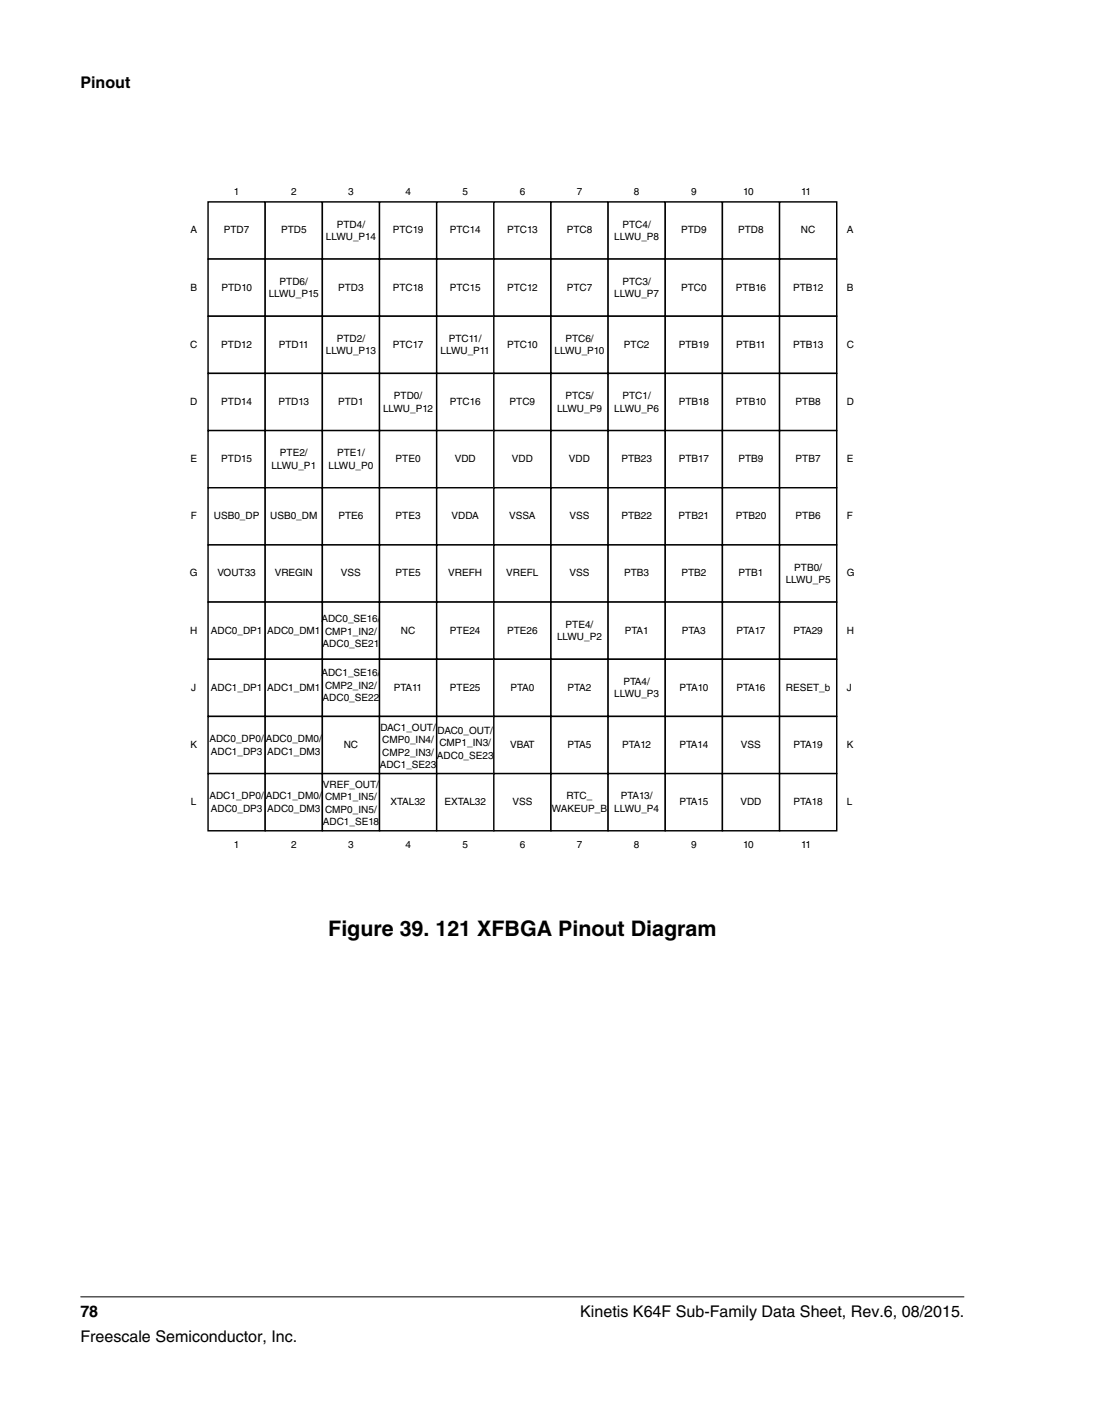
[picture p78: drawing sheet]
<svg xmlns="http://www.w3.org/2000/svg" width="216mm" height="279mm" viewBox="0 0 216 279" stroke-linecap="round" stroke-linejoin="round" font-family="sans-serif">
<defs><g id="words">
<text font-size="4.2" x="64.8" y="184.8">Figure 39. 121 XFBGA Pinout Diagram</text>
<g font-size="3.2">
<text x="15.9" y="17.5">Pinout</text>
<text x="15.9" y="260">78</text>
<text x="114.6" y="260">Kinetis K64F Sub-Family Data Sheet, Rev.6, 08/2015.</text>
<text x="15.9" y="265">Freescale Semiconductor, Inc.</text>
</g>
<g font-size="2">
<text x="46.2" y="38.5">1</text>
<text x="57.5" y="38.5">2</text>
<text x="68.8" y="38.5">3</text>
<text x="80.1" y="38.5">4</text>
<text x="91.4" y="38.5">5</text>
<text x="102.7" y="38.5">6</text>
<text x="113.9" y="38.5">7</text>
<text x="125.2" y="38.5">8</text>
<text x="136.5" y="38.5">9</text>
<text x="146.8" y="38.5">10</text>
<text x="158.2" y="38.5">11</text>
<text x="37.6" y="46.1">A</text>
<text x="44.2" y="46.1">PTD7</text>
<text x="55.5" y="46.1">PTD5</text>
<text x="64.4" y="47.4">LLWU_P14</text>
<text x="66.5" y="44.9">PTD4/</text>
<text x="77.6" y="46.1">PTC19</text>
<text x="88.9" y="46.1">PTC14</text>
<text x="100.2" y="46.1">PTC13</text>
<text x="112" y="46.1">PTC8</text>
<text x="121.3" y="47.4">LLWU_P8</text>
<text x="123" y="44.9">PTC4/</text>
<text x="134.5" y="46.1">PTD9</text>
<text x="145.8" y="46.1">PTD8</text>
<text x="158.2" y="46.1">NC</text>
<text x="167.3" y="46.1">A</text>
<text x="37.6" y="57.4">B</text>
<text x="43.7" y="57.4">PTD10</text>
<text x="53.1" y="58.7">LLWU_P15</text>
<text x="55.2" y="56.2">PTD6/</text>
<text x="66.8" y="57.4">PTD3</text>
<text x="77.6" y="57.4">PTC18</text>
<text x="88.9" y="57.4">PTC15</text>
<text x="100.2" y="57.4">PTC12</text>
<text x="112" y="57.4">PTC7</text>
<text x="121.3" y="58.7">LLWU_P7</text>
<text x="123" y="56.2">PTC3/</text>
<text x="134.5" y="57.4">PTC0</text>
<text x="145.4" y="57.4">PTB16</text>
<text x="156.7" y="57.4">PTB12</text>
<text x="167.3" y="57.4">B</text>
<text x="37.6" y="68.7">C</text>
<text x="43.7" y="68.7">PTD12</text>
<text x="55.1" y="68.7">PTD11</text>
<text x="64.4" y="70">LLWU_P13</text>
<text x="66.5" y="67.5">PTD2/</text>
<text x="77.6" y="68.7">PTC17</text>
<text x="87" y="70">LLWU_P11</text>
<text x="88.7" y="67.5">PTC11/</text>
<text x="100.2" y="68.7">PTC10</text>
<text x="109.5" y="70">LLWU_P10</text>
<text x="111.7" y="67.5">PTC6/</text>
<text x="123.2" y="68.7">PTC2</text>
<text x="134.1" y="68.7">PTB19</text>
<text x="145.4" y="68.7">PTB11</text>
<text x="156.7" y="68.7">PTB13</text>
<text x="167.3" y="68.7">C</text>
<text x="37.6" y="79.9">D</text>
<text x="43.7" y="79.9">PTD14</text>
<text x="55" y="79.9">PTD13</text>
<text x="66.8" y="79.9">PTD1</text>
<text x="75.7" y="81.3">LLWU_P12</text>
<text x="77.8" y="78.8">PTD0/</text>
<text x="88.9" y="79.9">PTC16</text>
<text x="100.7" y="79.9">PTC9</text>
<text x="110" y="81.3">LLWU_P9</text>
<text x="111.7" y="78.8">PTC5/</text>
<text x="121.3" y="81.3">LLWU_P6</text>
<text x="123" y="78.8">PTC1/</text>
<text x="134.1" y="79.9">PTB18</text>
<text x="145.4" y="79.9">PTB10</text>
<text x="157.2" y="79.9">PTB8</text>
<text x="167.3" y="79.9">D</text>
<text x="37.6" y="91.2">E</text>
<text x="43.7" y="91.2">PTD15</text>
<text x="53.6" y="92.6">LLWU_P1</text>
<text x="55.3" y="90.1">PTE2/</text>
<text x="64.9" y="92.6">LLWU_P0</text>
<text x="66.6" y="90.1">PTE1/</text>
<text x="78.1" y="91.2">PTE0</text>
<text x="89.8" y="91.2">VDD</text>
<text x="101.1" y="91.2">VDD</text>
<text x="112.4" y="91.2">VDD</text>
<text x="122.7" y="91.2">PTB23</text>
<text x="134.1" y="91.2">PTB17</text>
<text x="145.9" y="91.2">PTB9</text>
<text x="157.2" y="91.2">PTB7</text>
<text x="167.3" y="91.2">E</text>
<text x="37.7" y="102.5">F</text>
<text x="42.2" y="102.5">USB0_DP</text>
<text x="53.4" y="102.5">USB0_DM</text>
<text x="66.9" y="102.5">PTE6</text>
<text x="78.1" y="102.5">PTE3</text>
<text x="89.2" y="102.5">VDDA</text>
<text x="100.6" y="102.5">VSSA</text>
<text x="112.5" y="102.5">VSS</text>
<text x="122.7" y="102.5">PTB22</text>
<text x="134" y="102.5">PTB21</text>
<text x="145.3" y="102.5">PTB20</text>
<text x="157.2" y="102.5">PTB6</text>
<text x="167.3" y="102.5">F</text>
<text x="37.5" y="113.8">G</text>
<text x="42.9" y="113.8">VOUT33</text>
<text x="54.3" y="113.8">VREGIN</text>
<text x="67.3" y="113.8">VSS</text>
<text x="78.1" y="113.8">PTE5</text>
<text x="88.6" y="113.8">VREFH</text>
<text x="100" y="113.8">VREFL</text>
<text x="112.5" y="113.8">VSS</text>
<text x="123.3" y="113.8">PTB3</text>
<text x="134.6" y="113.8">PTB2</text>
<text x="145.9" y="113.8">PTB1</text>
<text x="156.9" y="112.7">PTB0/</text>
<text x="167.3" y="113.8">G</text>
<text x="155.2" y="115.1">LLWU_P5</text>
<text x="37.6" y="125.1">H</text>
<text x="41.6" y="125.1">ADC0_DP1</text>
<text x="52.8" y="125.1">ADC0_DM1</text>
<text x="63.5" y="122.8">ADC0_SE16/</text>
<text x="64.2" y="125.3">CMP1_IN2/</text>
<text x="79.2" y="125.1">NC</text>
<text x="88.9" y="125.1">PTE24</text>
<text x="100.2" y="125.1">PTE26</text>
<text x="111.7" y="124">PTE4/</text>
<text x="123.4" y="125.1">PTA1</text>
<text x="134.7" y="125.1">PTA3</text>
<text x="145.5" y="125.1">PTA17</text>
<text x="156.7" y="125.1">PTA29</text>
<text x="167.3" y="125.1">H</text>
<text x="63.7" y="127.8">ADC0_SE21</text>
<text x="110" y="126.4">LLWU_P2</text>
<text x="37.8" y="136.4">J</text>
<text x="41.6" y="136.4">ADC1_DP1</text>
<text x="52.8" y="136.4">ADC1_DM1</text>
<text x="63.5" y="133.6">ADC1_SE16/</text>
<text x="64.2" y="136">CMP2_IN2/</text>
<text x="77.8" y="136.4">PTA11</text>
<text x="88.9" y="136.4">PTE25</text>
<text x="100.8" y="136.4">PTA0</text>
<text x="112.1" y="136.4">PTA2</text>
<text x="121.3" y="137.7">LLWU_P3</text>
<text x="123.1" y="135.3">PTA4/</text>
<text x="134.2" y="136.4">PTA10</text>
<text x="145.5" y="136.4">PTA16</text>
<text x="155.2" y="136.4">RESET_b</text>
<text x="167.3" y="136.4">J</text>
<text x="63.7" y="138.5">ADC0_SE22</text>
<text x="37.6" y="147.7">K</text>
<text x="41.4" y="146.5">ADC0_DP0/</text>
<text x="41.6" y="149">ADC1_DP3</text>
<text x="52.5" y="146.5">ADC0_DM0/</text>
<text x="52.8" y="149">ADC1_DM3</text>
<text x="67.9" y="147.7">NC</text>
<text x="75.1" y="144.3">DAC1_OUT/</text>
<text x="75.5" y="146.8">CMP0_IN4/</text>
<text x="75.5" y="149.2">CMP2_IN3/</text>
<text x="86.3" y="149.8">ADC0_SE23</text>
<text x="86.4" y="144.9">DAC0_OUT/</text>
<text x="86.8" y="147.3">CMP1_IN3/</text>
<text x="100.7" y="147.7">VBAT</text>
<text x="112.1" y="147.7">PTA5</text>
<text x="122.9" y="147.7">PTA12</text>
<text x="134.2" y="147.7">PTA14</text>
<text x="146.4" y="147.7">VSS</text>
<text x="156.8" y="147.7">PTA19</text>
<text x="167.3" y="147.7">K</text>
<text x="63.8" y="155.6">VREF_OUT/</text>
<text x="75" y="151.7">ADC1_SE23</text>
<text x="37.7" y="159">L</text>
<text x="41.4" y="157.8">ADC1_DP0/</text>
<text x="41.6" y="160.3">ADC0_DP3</text>
<text x="52.5" y="157.8">ADC1_DM0/</text>
<text x="52.8" y="160.3">ADC0_DM3</text>
<text x="64.2" y="160.5">CMP0_IN5/</text>
<text x="64.2" y="158">CMP1_IN5/</text>
<text x="77.2" y="159">XTAL32</text>
<text x="87.8" y="159">EXTAL32</text>
<text x="101.2" y="159">VSS</text>
<text x="109" y="160.3">WAKEUP_B</text>
<text x="111.9" y="157.8">RTC_</text>
<text x="121.3" y="160.3">LLWU_P4</text>
<text x="122.6" y="157.8">PTA13/</text>
<text x="134.2" y="159">PTA15</text>
<text x="146.3" y="159">VDD</text>
<text x="156.8" y="159">PTA18</text>
<text x="167.3" y="159">L</text>
<text x="46.2" y="167.4">1</text>
<text x="57.5" y="167.4">2</text>
<text x="63.8" y="163">ADC1_SE18</text>
<text x="68.8" y="167.4">3</text>
<text x="80.1" y="167.4">4</text>
<text x="91.4" y="167.4">5</text>
<text x="102.7" y="167.4">6</text>
<text x="113.9" y="167.4">7</text>
<text x="125.2" y="167.4">8</text>
<text x="136.5" y="167.4">9</text>
<text x="146.8" y="167.4">10</text>
<text x="158.2" y="167.4">11</text>
</g>
</g></defs>
<path d="M41.1 39.9h11.3v11.3h-11.3z" fill="none" stroke="#000" stroke-width=".28"/>
<path d="M41.1 51.2h11.3v11.2h-11.3z" fill="#fff"/>
<path d="M41.1 51.2h11.3v11.2h-11.3z" fill="none" stroke="#000" stroke-width=".28"/>
<path d="M41.1 62.4h11.3v11.3h-11.3z" fill="#fff"/>
<path d="M41.1 62.4h11.3v11.3h-11.3z" fill="none" stroke="#000" stroke-width=".28"/>
<path d="M41.1 73.7h11.3v11.3h-11.3z" fill="#fff"/>
<path d="M41.1 73.7h11.3v11.3h-11.3z" fill="none" stroke="#000" stroke-width=".28"/>
<path d="M41.1 85h11.3v11.3h-11.3z" fill="#fff"/>
<path d="M41.1 85h11.3v11.3h-11.3z" fill="none" stroke="#000" stroke-width=".28"/>
<path d="M41.1 96.3h11.3v11.3h-11.3z" fill="#fff"/>
<path d="M41.1 96.3h11.3v11.3h-11.3z" fill="none" stroke="#000" stroke-width=".28"/>
<path d="M41.1 107.6h11.3v11.3h-11.3z" fill="#fff"/>
<path d="M41.1 107.6h11.3v11.3h-11.3z" fill="none" stroke="#000" stroke-width=".28"/>
<path d="M41.1 118.9h11.3v11.3h-11.3z" fill="#fff"/>
<path d="M41.1 118.9h11.3v11.3h-11.3z" fill="none" stroke="#000" stroke-width=".28"/>
<path d="M41.1 130.2h11.3v11.3h-11.3z" fill="#fff"/>
<path d="M41.1 130.2h11.3v11.3h-11.3z" fill="none" stroke="#000" stroke-width=".28"/>
<path d="M41.1 141.5h11.3v11.3h-11.3z" fill="#fff"/>
<path d="M41.1 141.5h11.3v11.3h-11.3z" fill="none" stroke="#000" stroke-width=".28"/>
<path d="M41.1 152.8h11.3v11.2h-11.3z" fill="#fff"/>
<path d="M41.1 152.8h11.3v11.2h-11.3z" fill="none" stroke="#000" stroke-width=".28"/>
<path d="M52.4 39.9h11.3v11.3h-11.3z" fill="#fff"/>
<path d="M52.4 39.9h11.3v11.3h-11.3z" fill="none" stroke="#000" stroke-width=".28"/>
<path d="M52.4 51.2h11.3v11.2h-11.3z" fill="#fff"/>
<path d="M52.4 51.2h11.3v11.2h-11.3z" fill="none" stroke="#000" stroke-width=".28"/>
<path d="M52.4 62.4h11.3v11.3h-11.3z" fill="#fff"/>
<path d="M52.4 62.4h11.3v11.3h-11.3z" fill="none" stroke="#000" stroke-width=".28"/>
<path d="M52.4 73.7h11.3v11.3h-11.3z" fill="#fff"/>
<path d="M52.4 73.7h11.3v11.3h-11.3z" fill="none" stroke="#000" stroke-width=".28"/>
<path d="M52.4 85h11.3v11.3h-11.3z" fill="#fff"/>
<path d="M52.4 85h11.3v11.3h-11.3z" fill="none" stroke="#000" stroke-width=".28"/>
<path d="M52.4 96.3h11.3v11.3h-11.3z" fill="#fff"/>
<path d="M52.4 96.3h11.3v11.3h-11.3z" fill="none" stroke="#000" stroke-width=".28"/>
<path d="M52.4 107.6h11.3v11.3h-11.3z" fill="#fff"/>
<path d="M52.4 107.6h11.3v11.3h-11.3z" fill="none" stroke="#000" stroke-width=".28"/>
<path d="M52.4 118.9h11.3v11.3h-11.3z" fill="#fff"/>
<path d="M52.4 118.9h11.3v11.3h-11.3z" fill="none" stroke="#000" stroke-width=".28"/>
<path d="M52.4 130.2h11.3v11.3h-11.3z" fill="#fff"/>
<path d="M52.4 130.2h11.3v11.3h-11.3z" fill="none" stroke="#000" stroke-width=".28"/>
<path d="M52.4 141.5h11.3v11.3h-11.3z" fill="#fff"/>
<path d="M52.4 141.5h11.3v11.3h-11.3z" fill="none" stroke="#000" stroke-width=".28"/>
<path d="M52.4 152.8h11.3v11.2h-11.3z" fill="#fff"/>
<path d="M52.4 152.8h11.3v11.2h-11.3z" fill="none" stroke="#000" stroke-width=".28"/>
<path d="M63.7 39.9h11.3v11.3h-11.3z" fill="#fff"/>
<path d="M63.7 39.9h11.3v11.3h-11.3z" fill="none" stroke="#000" stroke-width=".28"/>
<path d="M63.7 51.2h11.3v11.2h-11.3z" fill="#fff"/>
<path d="M63.7 51.2h11.3v11.2h-11.3z" fill="none" stroke="#000" stroke-width=".28"/>
<path d="M63.7 62.4h11.3v11.3h-11.3z" fill="#fff"/>
<path d="M63.7 62.4h11.3v11.3h-11.3z" fill="none" stroke="#000" stroke-width=".28"/>
<path d="M63.7 73.7h11.3v11.3h-11.3z" fill="#fff"/>
<path d="M63.7 73.7h11.3v11.3h-11.3z" fill="none" stroke="#000" stroke-width=".28"/>
<path d="M63.7 85h11.3v11.3h-11.3z" fill="#fff"/>
<path d="M63.7 85h11.3v11.3h-11.3z" fill="none" stroke="#000" stroke-width=".28"/>
<path d="M63.7 96.3h11.3v11.3h-11.3z" fill="#fff"/>
<path d="M63.7 96.3h11.3v11.3h-11.3z" fill="none" stroke="#000" stroke-width=".28"/>
<path d="M63.7 107.6h11.3v11.3h-11.3z" fill="#fff"/>
<path d="M63.7 107.6h11.3v11.3h-11.3z" fill="none" stroke="#000" stroke-width=".28"/>
<path d="M63.7 118.9h11.3v11.3h-11.3z" fill="#fff"/>
<path d="M63.7 118.9h11.3v11.3h-11.3z" fill="none" stroke="#000" stroke-width=".28"/>
<path d="M63.7 130.2h11.3v11.3h-11.3z" fill="#fff"/>
<path d="M63.7 130.2h11.3v11.3h-11.3z" fill="none" stroke="#000" stroke-width=".28"/>
<path d="M63.7 141.5h11.3v11.3h-11.3z" fill="#fff"/>
<path d="M63.7 141.5h11.3v11.3h-11.3z" fill="none" stroke="#000" stroke-width=".28"/>
<path d="M63.7 152.8h11.3v11.2h-11.3z" fill="#fff"/>
<path d="M63.7 152.8h11.3v11.2h-11.3z" fill="none" stroke="#000" stroke-width=".28"/>
<path d="M75 39.9h11.3v11.3h-11.3z" fill="#fff"/>
<path d="M75 39.9h11.3v11.3h-11.3z" fill="none" stroke="#000" stroke-width=".28"/>
<path d="M75 51.2h11.3v11.2h-11.3z" fill="#fff"/>
<path d="M75 51.2h11.3v11.2h-11.3z" fill="none" stroke="#000" stroke-width=".28"/>
<path d="M75 62.4h11.3v11.3h-11.3z" fill="#fff"/>
<path d="M75 62.4h11.3v11.3h-11.3z" fill="none" stroke="#000" stroke-width=".28"/>
<path d="M75 73.7h11.3v11.3h-11.3z" fill="#fff"/>
<path d="M75 73.7h11.3v11.3h-11.3z" fill="none" stroke="#000" stroke-width=".28"/>
<path d="M75 85h11.3v11.3h-11.3z" fill="#fff"/>
<path d="M75 85h11.3v11.3h-11.3z" fill="none" stroke="#000" stroke-width=".28"/>
<path d="M75 96.3h11.3v11.3h-11.3z" fill="#fff"/>
<path d="M75 96.3h11.3v11.3h-11.3z" fill="none" stroke="#000" stroke-width=".28"/>
<path d="M75 107.6h11.3v11.3h-11.3z" fill="#fff"/>
<path d="M75 107.6h11.3v11.3h-11.3z" fill="none" stroke="#000" stroke-width=".28"/>
<path d="M75 118.9h11.3v11.3h-11.3z" fill="#fff"/>
<path d="M75 118.9h11.3v11.3h-11.3z" fill="none" stroke="#000" stroke-width=".28"/>
<path d="M75 130.2h11.3v11.3h-11.3z" fill="#fff"/>
<path d="M75 130.2h11.3v11.3h-11.3z" fill="none" stroke="#000" stroke-width=".28"/>
<path d="M75 141.5h11.3v11.3h-11.3z" fill="#fff"/>
<path d="M75 141.5h11.3v11.3h-11.3z" fill="none" stroke="#000" stroke-width=".28"/>
<path d="M75 152.8h11.3v11.2h-11.3z" fill="#fff"/>
<path d="M75 152.8h11.3v11.2h-11.3z" fill="none" stroke="#000" stroke-width=".28"/>
<path d="M86.3 39.9h11.2v11.3h-11.2z" fill="#fff"/>
<path d="M86.3 39.9h11.2v11.3h-11.2z" fill="none" stroke="#000" stroke-width=".28"/>
<path d="M86.3 51.2h11.2v11.2h-11.2z" fill="#fff"/>
<path d="M86.3 51.2h11.2v11.2h-11.2z" fill="none" stroke="#000" stroke-width=".28"/>
<path d="M86.3 62.4h11.2v11.3h-11.2z" fill="#fff"/>
<path d="M86.3 62.4h11.2v11.3h-11.2z" fill="none" stroke="#000" stroke-width=".28"/>
<path d="M86.3 73.7h11.2v11.3h-11.2z" fill="#fff"/>
<path d="M86.3 73.7h11.2v11.3h-11.2z" fill="none" stroke="#000" stroke-width=".28"/>
<path d="M86.3 85h11.2v11.3h-11.2z" fill="#fff"/>
<path d="M86.3 85h11.2v11.3h-11.2z" fill="none" stroke="#000" stroke-width=".28"/>
<path d="M86.3 96.3h11.2v11.3h-11.2z" fill="#fff"/>
<path d="M86.3 96.3h11.2v11.3h-11.2z" fill="none" stroke="#000" stroke-width=".28"/>
<path d="M86.3 107.6h11.2v11.3h-11.2z" fill="#fff"/>
<path d="M86.3 107.6h11.2v11.3h-11.2z" fill="none" stroke="#000" stroke-width=".28"/>
<path d="M86.3 118.9h11.2v11.3h-11.2z" fill="#fff"/>
<path d="M86.3 118.9h11.2v11.3h-11.2z" fill="none" stroke="#000" stroke-width=".28"/>
<path d="M86.3 130.2h11.2v11.3h-11.2z" fill="#fff"/>
<path d="M86.3 130.2h11.2v11.3h-11.2z" fill="none" stroke="#000" stroke-width=".28"/>
<path d="M86.3 141.5h11.2v11.3h-11.2z" fill="#fff"/>
<path d="M86.3 141.5h11.2v11.3h-11.2z" fill="none" stroke="#000" stroke-width=".28"/>
<path d="M86.3 152.8h11.2v11.2h-11.2z" fill="#fff"/>
<path d="M86.3 152.8h11.2v11.2h-11.2z" fill="none" stroke="#000" stroke-width=".28"/>
<path d="M97.5 39.9h11.3v11.3h-11.3z" fill="#fff"/>
<path d="M97.5 39.9h11.3v11.3h-11.3z" fill="none" stroke="#000" stroke-width=".28"/>
<path d="M97.5 51.2h11.3v11.2h-11.3z" fill="#fff"/>
<path d="M97.5 51.2h11.3v11.2h-11.3z" fill="none" stroke="#000" stroke-width=".28"/>
<path d="M97.5 62.4h11.3v11.3h-11.3z" fill="#fff"/>
<path d="M97.5 62.4h11.3v11.3h-11.3z" fill="none" stroke="#000" stroke-width=".28"/>
<path d="M97.5 73.7h11.3v11.3h-11.3z" fill="#fff"/>
<path d="M97.5 73.7h11.3v11.3h-11.3z" fill="none" stroke="#000" stroke-width=".28"/>
<path d="M97.5 85h11.3v11.3h-11.3z" fill="#fff"/>
<path d="M97.5 85h11.3v11.3h-11.3z" fill="none" stroke="#000" stroke-width=".28"/>
<path d="M97.5 96.3h11.3v11.3h-11.3z" fill="#fff"/>
<path d="M97.5 96.3h11.3v11.3h-11.3z" fill="none" stroke="#000" stroke-width=".28"/>
<path d="M97.5 107.6h11.3v11.3h-11.3z" fill="#fff"/>
<path d="M97.5 107.6h11.3v11.3h-11.3z" fill="none" stroke="#000" stroke-width=".28"/>
<path d="M97.5 118.9h11.3v11.3h-11.3z" fill="#fff"/>
<path d="M97.5 118.9h11.3v11.3h-11.3z" fill="none" stroke="#000" stroke-width=".28"/>
<path d="M97.5 130.2h11.3v11.3h-11.3z" fill="#fff"/>
<path d="M97.5 130.2h11.3v11.3h-11.3z" fill="none" stroke="#000" stroke-width=".28"/>
<path d="M97.5 141.5h11.3v11.3h-11.3z" fill="#fff"/>
<path d="M97.5 141.5h11.3v11.3h-11.3z" fill="none" stroke="#000" stroke-width=".28"/>
<path d="M97.5 152.8h11.3v11.2h-11.3z" fill="#fff"/>
<path d="M97.5 152.8h11.3v11.2h-11.3z" fill="none" stroke="#000" stroke-width=".28"/>
<path d="M108.8 39.9h11.3v11.3h-11.3z" fill="#fff"/>
<path d="M108.8 39.9h11.3v11.3h-11.3z" fill="none" stroke="#000" stroke-width=".28"/>
<path d="M108.8 51.2h11.3v11.2h-11.3z" fill="#fff"/>
<path d="M108.8 51.2h11.3v11.2h-11.3z" fill="none" stroke="#000" stroke-width=".28"/>
<path d="M108.8 62.4h11.3v11.3h-11.3z" fill="#fff"/>
<path d="M108.8 62.4h11.3v11.3h-11.3z" fill="none" stroke="#000" stroke-width=".28"/>
<path d="M108.8 73.7h11.3v11.3h-11.3z" fill="#fff"/>
<path d="M108.8 73.7h11.3v11.3h-11.3z" fill="none" stroke="#000" stroke-width=".28"/>
<path d="M108.8 85h11.3v11.3h-11.3z" fill="#fff"/>
<path d="M108.8 85h11.3v11.3h-11.3z" fill="none" stroke="#000" stroke-width=".28"/>
<path d="M108.8 96.3h11.3v11.3h-11.3z" fill="#fff"/>
<path d="M108.8 96.3h11.3v11.3h-11.3z" fill="none" stroke="#000" stroke-width=".28"/>
<path d="M108.8 107.6h11.3v11.3h-11.3z" fill="#fff"/>
<path d="M108.8 107.6h11.3v11.3h-11.3z" fill="none" stroke="#000" stroke-width=".28"/>
<path d="M108.8 118.9h11.3v11.3h-11.3z" fill="#fff"/>
<path d="M108.8 118.9h11.3v11.3h-11.3z" fill="none" stroke="#000" stroke-width=".28"/>
<path d="M108.8 130.2h11.3v11.3h-11.3z" fill="#fff"/>
<path d="M108.8 130.2h11.3v11.3h-11.3z" fill="none" stroke="#000" stroke-width=".28"/>
<path d="M108.8 141.5h11.3v11.3h-11.3z" fill="#fff"/>
<path d="M108.8 141.5h11.3v11.3h-11.3z" fill="none" stroke="#000" stroke-width=".28"/>
<path d="M108.8 152.8h11.3v11.2h-11.3z" fill="#fff"/>
<path d="M108.8 152.8h11.3v11.2h-11.3z" fill="none" stroke="#000" stroke-width=".28"/>
<path d="M120.1 39.9h11.3v11.3h-11.3z" fill="#fff"/>
<path d="M120.1 39.9h11.3v11.3h-11.3z" fill="none" stroke="#000" stroke-width=".28"/>
<path d="M120.1 51.2h11.3v11.2h-11.3z" fill="#fff"/>
<path d="M120.1 51.2h11.3v11.2h-11.3z" fill="none" stroke="#000" stroke-width=".28"/>
<path d="M120.1 62.4h11.3v11.3h-11.3z" fill="#fff"/>
<path d="M120.1 62.4h11.3v11.3h-11.3z" fill="none" stroke="#000" stroke-width=".28"/>
<path d="M120.1 73.7h11.3v11.3h-11.3z" fill="#fff"/>
<path d="M120.1 73.7h11.3v11.3h-11.3z" fill="none" stroke="#000" stroke-width=".28"/>
<path d="M120.1 85h11.3v11.3h-11.3z" fill="#fff"/>
<path d="M120.1 85h11.3v11.3h-11.3z" fill="none" stroke="#000" stroke-width=".28"/>
<path d="M120.1 96.3h11.3v11.3h-11.3z" fill="#fff"/>
<path d="M120.1 96.3h11.3v11.3h-11.3z" fill="none" stroke="#000" stroke-width=".28"/>
<path d="M120.1 107.6h11.3v11.3h-11.3z" fill="#fff"/>
<path d="M120.1 107.6h11.3v11.3h-11.3z" fill="none" stroke="#000" stroke-width=".28"/>
<path d="M120.1 118.9h11.3v11.3h-11.3z" fill="#fff"/>
<path d="M120.1 118.9h11.3v11.3h-11.3z" fill="none" stroke="#000" stroke-width=".28"/>
<path d="M120.1 130.2h11.3v11.3h-11.3z" fill="#fff"/>
<path d="M120.1 130.2h11.3v11.3h-11.3z" fill="none" stroke="#000" stroke-width=".28"/>
<path d="M120.1 141.5h11.3v11.3h-11.3z" fill="#fff"/>
<path d="M120.1 141.5h11.3v11.3h-11.3z" fill="none" stroke="#000" stroke-width=".28"/>
<path d="M120.1 152.8h11.3v11.2h-11.3z" fill="#fff"/>
<path d="M120.1 152.8h11.3v11.2h-11.3z" fill="none" stroke="#000" stroke-width=".28"/>
<path d="M131.4 39.9h11.3v11.3h-11.3z" fill="#fff"/>
<path d="M131.4 39.9h11.3v11.3h-11.3z" fill="none" stroke="#000" stroke-width=".28"/>
<path d="M131.4 51.2h11.3v11.2h-11.3z" fill="#fff"/>
<path d="M131.4 51.2h11.3v11.2h-11.3z" fill="none" stroke="#000" stroke-width=".28"/>
<path d="M131.4 62.4h11.3v11.3h-11.3z" fill="#fff"/>
<path d="M131.4 62.4h11.3v11.3h-11.3z" fill="none" stroke="#000" stroke-width=".28"/>
<path d="M131.4 73.7h11.3v11.3h-11.3z" fill="#fff"/>
<path d="M131.4 73.7h11.3v11.3h-11.3z" fill="none" stroke="#000" stroke-width=".28"/>
<path d="M131.4 85h11.3v11.3h-11.3z" fill="#fff"/>
<path d="M131.4 85h11.3v11.3h-11.3z" fill="none" stroke="#000" stroke-width=".28"/>
<path d="M131.4 96.3h11.3v11.3h-11.3z" fill="#fff"/>
<path d="M131.4 96.3h11.3v11.3h-11.3z" fill="none" stroke="#000" stroke-width=".28"/>
<path d="M131.4 107.6h11.3v11.3h-11.3z" fill="#fff"/>
<path d="M131.4 107.6h11.3v11.3h-11.3z" fill="none" stroke="#000" stroke-width=".28"/>
<path d="M131.4 118.9h11.3v11.3h-11.3z" fill="#fff"/>
<path d="M131.4 118.9h11.3v11.3h-11.3z" fill="none" stroke="#000" stroke-width=".28"/>
<path d="M131.4 130.2h11.3v11.3h-11.3z" fill="#fff"/>
<path d="M131.4 130.2h11.3v11.3h-11.3z" fill="none" stroke="#000" stroke-width=".28"/>
<path d="M131.4 141.5h11.3v11.3h-11.3z" fill="#fff"/>
<path d="M131.4 141.5h11.3v11.3h-11.3z" fill="none" stroke="#000" stroke-width=".28"/>
<path d="M131.4 152.8h11.3v11.2h-11.3z" fill="#fff"/>
<path d="M131.4 152.8h11.3v11.2h-11.3z" fill="none" stroke="#000" stroke-width=".28"/>
<path d="M142.7 39.9h11.3v11.3h-11.3z" fill="#fff"/>
<path d="M142.7 39.9h11.3v11.3h-11.3z" fill="none" stroke="#000" stroke-width=".28"/>
<path d="M142.7 51.2h11.3v11.2h-11.3z" fill="#fff"/>
<path d="M142.7 51.2h11.3v11.2h-11.3z" fill="none" stroke="#000" stroke-width=".28"/>
<path d="M142.7 62.4h11.3v11.3h-11.3z" fill="#fff"/>
<path d="M142.7 62.4h11.3v11.3h-11.3z" fill="none" stroke="#000" stroke-width=".28"/>
<path d="M142.7 73.7h11.3v11.3h-11.3z" fill="#fff"/>
<path d="M142.7 73.7h11.3v11.3h-11.3z" fill="none" stroke="#000" stroke-width=".28"/>
<path d="M142.7 85h11.3v11.3h-11.3z" fill="#fff"/>
<path d="M142.7 85h11.3v11.3h-11.3z" fill="none" stroke="#000" stroke-width=".28"/>
<path d="M142.7 96.3h11.3v11.3h-11.3z" fill="#fff"/>
<path d="M142.7 96.3h11.3v11.3h-11.3z" fill="none" stroke="#000" stroke-width=".28"/>
<path d="M142.7 107.6h11.3v11.3h-11.3z" fill="#fff"/>
<path d="M142.7 107.6h11.3v11.3h-11.3z" fill="none" stroke="#000" stroke-width=".28"/>
<path d="M142.7 118.9h11.3v11.3h-11.3z" fill="#fff"/>
<path d="M142.7 118.9h11.3v11.3h-11.3z" fill="none" stroke="#000" stroke-width=".28"/>
<path d="M142.7 130.2h11.3v11.3h-11.3z" fill="#fff"/>
<path d="M142.7 130.2h11.3v11.3h-11.3z" fill="none" stroke="#000" stroke-width=".28"/>
<path d="M142.7 141.5h11.3v11.3h-11.3z" fill="#fff"/>
<path d="M142.7 141.5h11.3v11.3h-11.3z" fill="none" stroke="#000" stroke-width=".28"/>
<path d="M142.7 152.8h11.3v11.2h-11.3z" fill="#fff"/>
<path d="M142.7 152.8h11.3v11.2h-11.3z" fill="none" stroke="#000" stroke-width=".28"/>
<path d="M154 39.9h11.3v11.3h-11.3z" fill="#fff"/>
<path d="M154 39.9h11.3v11.3h-11.3z" fill="none" stroke="#000" stroke-width=".28"/>
<path d="M154 51.2h11.3v11.2h-11.3z" fill="#fff"/>
<path d="M154 51.2h11.3v11.2h-11.3z" fill="none" stroke="#000" stroke-width=".28"/>
<path d="M154 62.4h11.3v11.3h-11.3z" fill="#fff"/>
<path d="M154 62.4h11.3v11.3h-11.3z" fill="none" stroke="#000" stroke-width=".28"/>
<path d="M154 73.7h11.3v11.3h-11.3z" fill="#fff"/>
<path d="M154 73.7h11.3v11.3h-11.3z" fill="none" stroke="#000" stroke-width=".28"/>
<path d="M154 85h11.3v11.3h-11.3z" fill="#fff"/>
<path d="M154 85h11.3v11.3h-11.3z" fill="none" stroke="#000" stroke-width=".28"/>
<path d="M154 96.3h11.3v11.3h-11.3z" fill="#fff"/>
<path d="M154 96.3h11.3v11.3h-11.3z" fill="none" stroke="#000" stroke-width=".28"/>
<path d="M154 107.6h11.3v11.3h-11.3z" fill="#fff"/>
<path d="M154 107.6h11.3v11.3h-11.3z" fill="none" stroke="#000" stroke-width=".28"/>
<path d="M154 118.9h11.3v11.3h-11.3z" fill="#fff"/>
<path d="M154 118.9h11.3v11.3h-11.3z" fill="none" stroke="#000" stroke-width=".28"/>
<path d="M154 130.2h11.3v11.3h-11.3z" fill="#fff"/>
<path d="M154 130.2h11.3v11.3h-11.3z" fill="none" stroke="#000" stroke-width=".28"/>
<path d="M154 141.5h11.3v11.3h-11.3z" fill="#fff"/>
<path d="M154 141.5h11.3v11.3h-11.3z" fill="none" stroke="#000" stroke-width=".28"/>
<path d="M154 152.8h11.3v11.2h-11.3z" fill="#fff"/>
<path d="M154 152.8h11.3v11.2h-11.3z" fill="none" stroke="#000" stroke-width=".28"/>
<path d="M15.9 256.1h174.6" fill="none" stroke="#000" stroke-width=".2"/>
<use href="#words"/>
</svg>
